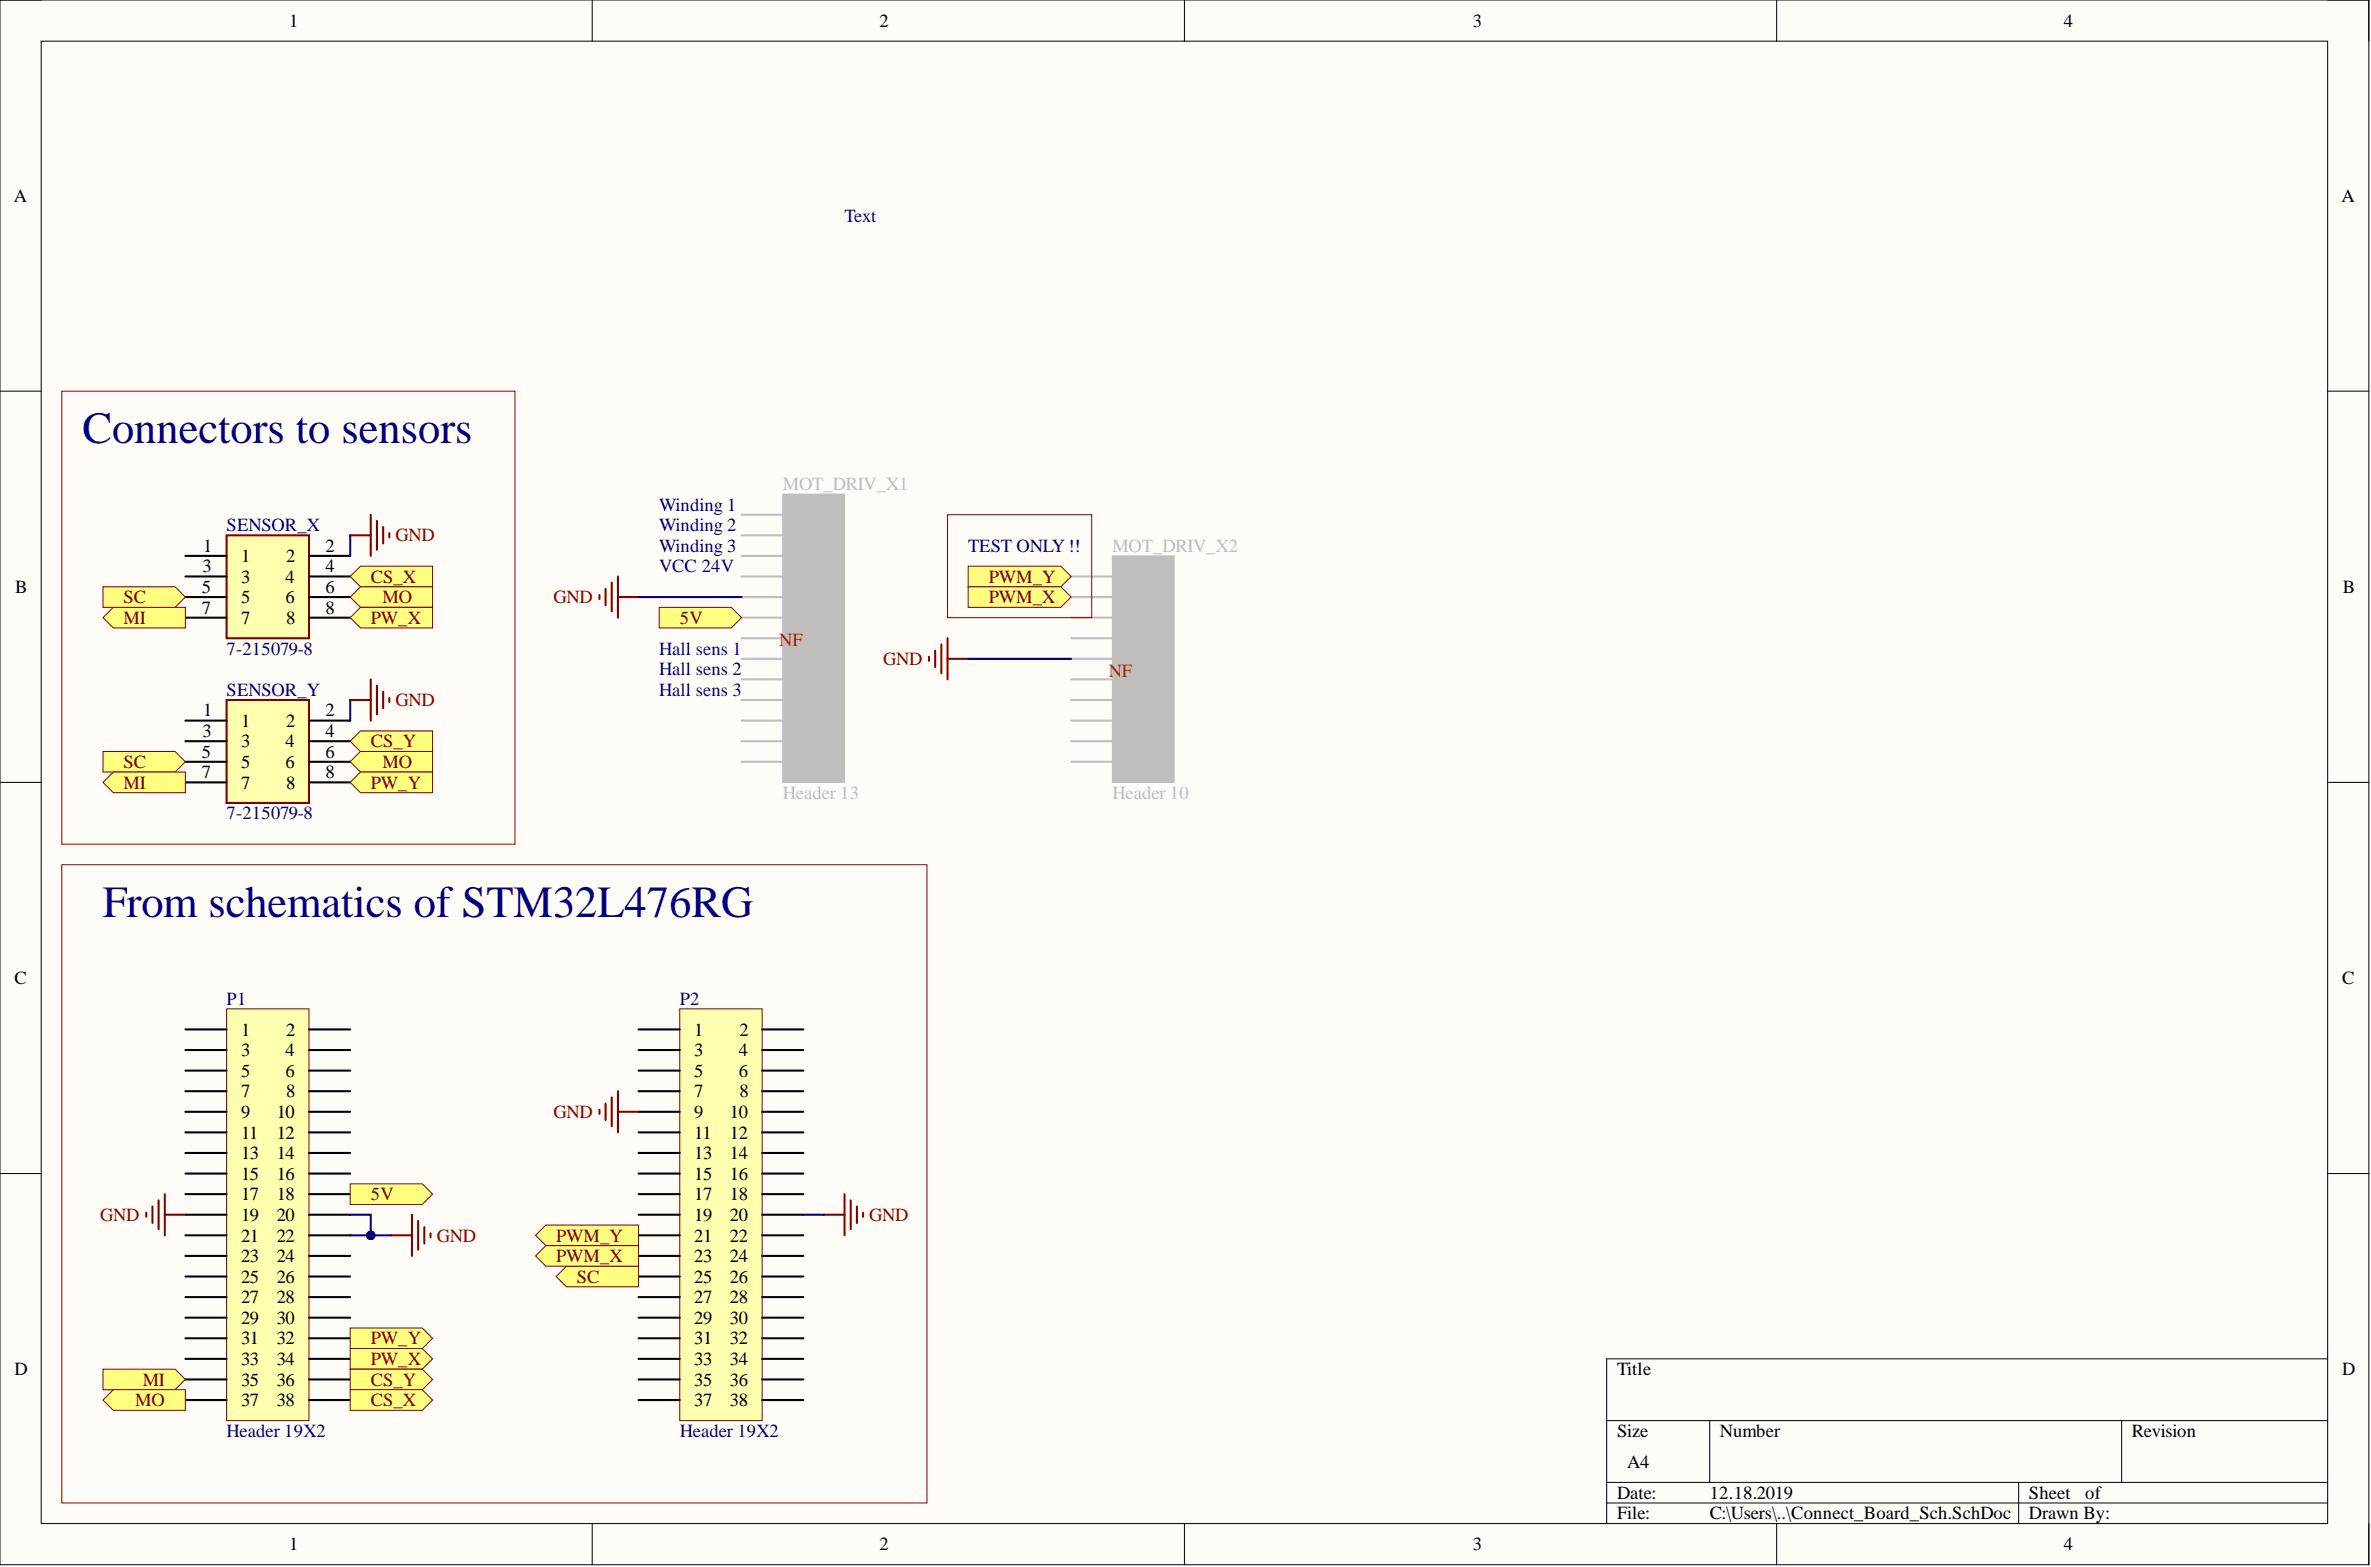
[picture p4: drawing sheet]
<svg xmlns="http://www.w3.org/2000/svg" width="292mm" height="193mm" viewBox="0 0 292 193" stroke-linecap="round" stroke-linejoin="round" font-family="sans-serif">
<defs><g id="words">
<g font-size="5.5" fill="#000080">
<text x="10.2" y="54.6">Connectors to sensors</text>
<text x="12.7" y="112.9">From schematics of STM32L476RG</text>
</g>
<g font-size="2.3">
<text x="35.6" y="3.3">1</text>
<text x="108.4" y="3.3">2</text>
<text x="181.4" y="3.3">3</text>
<text x="254.3" y="3.3">4</text>
<text x="1.7" y="24.8">A</text>
<text x="288.5" y="24.8">A</text>
<text x="25" y="70.5">3</text>
<text x="25" y="67.9">1</text>
<text x="29.7" y="69.2">1</text>
<text x="29.7" y="71.8">3</text>
<text x="35.2" y="71.8">4</text>
<text x="35.3" y="69.2">2</text>
<text x="40.1" y="67.9">2</text>
<text x="40.1" y="70.5">4</text>
<text x="1.9" y="73">B</text>
<text x="24.9" y="73">5</text>
<text x="24.9" y="75.6">7</text>
<text x="29.7" y="74.3">5</text>
<text x="29.7" y="76.8">7</text>
<text x="35.2" y="74.3">6</text>
<text x="35.3" y="76.8">8</text>
<text x="40.1" y="73">6</text>
<text x="40.1" y="75.6">8</text>
<text x="288.6" y="73">B</text>
<text x="25" y="88.2">1</text>
<text x="29.7" y="89.5">1</text>
<text x="35.3" y="89.5">2</text>
<text x="40.1" y="88.2">2</text>
<text x="24.9" y="93.3">5</text>
<text x="24.9" y="95.8">7</text>
<text x="25" y="90.8">3</text>
<text x="29.7" y="92">3</text>
<text x="29.7" y="94.6">5</text>
<text x="35.2" y="92">4</text>
<text x="35.2" y="94.6">6</text>
<text x="40.1" y="90.8">4</text>
<text x="40.1" y="93.3">6</text>
<text x="40.1" y="95.8">8</text>
<text x="29.7" y="97.1">7</text>
<text x="35.3" y="97.1">8</text>
<text x="1.8" y="121.2">C</text>
<text x="288.5" y="121.2">C</text>
<text x="29.7" y="127.5">1</text>
<text x="29.7" y="130.1">3</text>
<text x="35.2" y="130.1">4</text>
<text x="35.3" y="127.5">2</text>
<text x="85.5" y="127.5">1</text>
<text x="85.5" y="130.1">3</text>
<text x="91" y="130.1">4</text>
<text x="91.1" y="127.5">2</text>
<text x="29.7" y="132.6">5</text>
<text x="29.7" y="135.1">7</text>
<text x="29.7" y="137.7">9</text>
<text x="34.1" y="137.7">10</text>
<text x="35.2" y="132.6">6</text>
<text x="35.3" y="135.1">8</text>
<text x="85.5" y="132.6">5</text>
<text x="85.5" y="135.1">7</text>
<text x="85.5" y="137.7">9</text>
<text x="89.9" y="137.7">10</text>
<text x="91" y="132.6">6</text>
<text x="91.1" y="135.1">8</text>
<text x="29.7" y="140.2">11</text>
<text x="29.7" y="142.7">13</text>
<text x="34.1" y="140.2">12</text>
<text x="34.1" y="142.7">14</text>
<text x="85.5" y="140.2">11</text>
<text x="85.5" y="142.7">13</text>
<text x="89.9" y="140.2">12</text>
<text x="89.9" y="142.7">14</text>
<text x="29.7" y="145.3">15</text>
<text x="29.7" y="147.8">17</text>
<text x="34.1" y="145.3">16</text>
<text x="34.1" y="147.8">18</text>
<text x="85.5" y="145.3">15</text>
<text x="85.5" y="147.8">17</text>
<text x="89.9" y="145.3">16</text>
<text x="89.9" y="147.8">18</text>
<text x="29.7" y="150.4">19</text>
<text x="29.7" y="152.9">21</text>
<text x="29.7" y="155.4">23</text>
<text x="34.1" y="150.4">20</text>
<text x="34.1" y="152.9">22</text>
<text x="34.1" y="155.4">24</text>
<text x="85.5" y="150.4">19</text>
<text x="85.5" y="152.9">21</text>
<text x="85.5" y="155.4">23</text>
<text x="89.9" y="150.4">20</text>
<text x="89.9" y="152.9">22</text>
<text x="89.9" y="155.4">24</text>
<text x="29.7" y="158">25</text>
<text x="29.7" y="160.5">27</text>
<text x="34.1" y="158">26</text>
<text x="34.1" y="160.5">28</text>
<text x="85.5" y="158">25</text>
<text x="85.5" y="160.5">27</text>
<text x="89.9" y="158">26</text>
<text x="89.9" y="160.5">28</text>
<text x="29.7" y="163">29</text>
<text x="29.7" y="165.6">31</text>
<text x="34.1" y="163">30</text>
<text x="34.1" y="165.6">32</text>
<text x="85.5" y="163">29</text>
<text x="85.5" y="165.6">31</text>
<text x="89.9" y="163">30</text>
<text x="89.9" y="165.6">32</text>
<text x="1.8" y="169.4">D</text>
<text x="29.7" y="168.1">33</text>
<text x="29.7" y="170.6">35</text>
<text x="29.7" y="173.2">37</text>
<text x="34.1" y="168.1">34</text>
<text x="34.1" y="170.6">36</text>
<text x="34.1" y="173.2">38</text>
<text x="85.5" y="168.1">33</text>
<text x="85.5" y="170.6">35</text>
<text x="85.5" y="173.2">37</text>
<text x="89.9" y="168.1">34</text>
<text x="89.9" y="170.6">36</text>
<text x="89.9" y="173.2">38</text>
<text x="199.2" y="169.4">Title</text>
<text x="288.5" y="169.4">D</text>
<text x="199.2" y="177">Size</text>
<text x="211.9" y="177">Number</text>
<text x="262.7" y="177">Revision</text>
<text x="199.2" y="184.6">Date:</text>
<text x="200.5" y="180.8">A4</text>
<text x="210.6" y="184.6">12.18.2019</text>
<text x="250" y="184.6">Sheet</text>
<text x="256.9" y="184.6">of</text>
<text x="35.6" y="190.9">1</text>
<text x="108.4" y="190.9">2</text>
<text x="181.4" y="190.9">3</text>
<text x="199.2" y="187.1">File:</text>
<text x="210.6" y="187.1">C:\Users\..\Connect_Board_Sch.SchDoc</text>
<text x="250" y="187.1">Drawn By:</text>
<text x="254.3" y="190.9">4</text>
</g>
<g font-size="2.3" fill="#000080">
<text x="104" y="27.4">Text</text>
<text x="27.9" y="65.4">SENSOR_X</text>
<text x="81.2" y="62.9">Winding 1</text>
<text x="81.2" y="65.4">Winding 2</text>
<text x="81.2" y="67.9">Winding 3</text>
<text x="81.2" y="70.5">VCC 24V</text>
<text x="119.3" y="67.9">TEST ONLY !!</text>
<text x="27.9" y="80.6">7-215079-8</text>
<text x="81.2" y="80.6">Hall sens 1</text>
<text x="81.2" y="83.2">Hall sens 2</text>
<text x="27.9" y="85.7">SENSOR_Y</text>
<text x="81.2" y="85.7">Hall sens 3</text>
<text x="27.9" y="100.9">7-215079-8</text>
<text x="27.9" y="123.7">P1</text>
<text x="83.7" y="123.7">P2</text>
<text x="27.9" y="177">Header 19X2</text>
<text x="83.7" y="177">Header 19X2</text>
</g>
<g font-size="2.3" fill="#bfbebc">
<text x="96.4" y="60.3">MOT_DRIV_X1</text>
<text x="137" y="67.9">MOT_DRIV_X2</text>
<text x="138.8" y="81.9">5</text>
<text x="138.8" y="84.4">6</text>
<text x="96.4" y="98.4">Header 13</text>
<text x="137" y="98.4">Header 10</text>
</g>
<g font-size="2.3" fill="#800000">
<text x="45.7" y="71.8">CS_X</text>
<text x="48.7" y="66.7">GND</text>
<text x="121.8" y="71.8">PWM_Y</text>
<text x="15.2" y="76.8">MI</text>
<text x="15.2" y="74.3">SC</text>
<text x="45.7" y="76.8">PW_X</text>
<text x="47.1" y="74.3">MO</text>
<text x="68.2" y="74.3">GND</text>
<text x="83.7" y="76.8">5V</text>
<text x="121.8" y="74.3">PWM_X</text>
<text x="108.8" y="81.9">GND</text>
<text x="48.7" y="87">GND</text>
<text x="15.2" y="94.6">SC</text>
<text x="45.7" y="92">CS_Y</text>
<text x="47.1" y="94.6">MO</text>
<text x="15.2" y="97.1">MI</text>
<text x="45.7" y="97.1">PW_Y</text>
<text x="68.2" y="137.7">GND</text>
<text x="45.7" y="147.8">5V</text>
<text x="12.4" y="150.4">GND</text>
<text x="53.8" y="152.9">GND</text>
<text x="68.5" y="152.9">PWM_Y</text>
<text x="68.5" y="155.4">PWM_X</text>
<text x="107.1" y="150.4">GND</text>
<text x="71.1" y="158">SC</text>
<text x="43.1" y="166.8">PW_X</text>
<text x="45.7" y="165.6">PW_Y</text>
<text x="16.7" y="173.2">MO</text>
<text x="17.6" y="170.6">MI</text>
<text x="45.7" y="168.1">PW_X</text>
<text x="45.7" y="170.6">CS_Y</text>
<text x="45.7" y="173.2">CS_X</text>
</g>
<g font-size="2.3" fill="#f00">
<text x="96" y="79.5">NF7</text>
<text x="136.6" y="83.3">NF</text>
</g>
</g></defs>
<path d="M0 0h291.8v192.7h-291.8z" fill-rule="evenodd" fill="#fffcf8"/>
<path d="M0 0h291.8v192.7h-291.8z" fill="none" stroke="#000" stroke-width=".12"/>
<path d="M5.1 5.1h281.7v182.5h-281.7z" fill-rule="evenodd" fill="#fffcf8"/>
<g fill="none" stroke="#000" stroke-width=".12">
<path d="M0 0h5.1M73 0v5.1M145.9 0v5.1M218.9 0v5.1M286.8 0h5v5.1M5.1 5.1h281.7v182.5h-281.7zM0 48.2h5.1M286.8 48.2h5M0 96.3h5.1M286.8 96.3h5M0 144.5h5.1M286.8 144.5h5"/>
<path d="M197.9 174.9h88.9M210.6 174.9v7.7M261.4 174.9v7.7M286.8 167.3h-88.9v20.3M73 187.6v5.1M145.9 187.6v5.1M197.9 182.6h88.9M197.9 185.1h88.9M218.9 187.6v5.1M248.7 182.6v5M291.8 187.6v5.1"/>
</g>
<path d="M27.9 65.9h10.2v12.7h-10.2z" fill-rule="evenodd" fill="#ffffb0"/>
<path d="M27.9 65.9h10.2v12.7h-10.2z" fill="none" stroke="#800000" stroke-width=".25"/>
<path d="M22.8 68.5h5.1M22.8 71h5.1M22.8 73.5h5.1M22.8 76.1h5.1M38.1 68.5h5M38.1 71h5M38.1 73.5h5M38.1 76.1h5" fill="none" stroke="#000" stroke-width=".25"/>
<path d="M27.9 124.2h10.2v50.7h-10.2z" fill-rule="evenodd" fill="#ffffb0"/>
<path d="M27.9 124.2h10.2v50.7h-10.2z" fill="none" stroke="#800000" stroke-width=".12"/>
<g fill="none" stroke="#000" stroke-width=".25">
<path d="M22.8 126.8h5.1M22.8 129.3h5.1M22.8 131.8h5.1M22.8 134.4h5.1M22.8 136.9h5.1M22.8 139.4h5.1M38.1 126.8h5M38.1 129.3h5M38.1 131.8h5M38.1 134.4h5M38.1 136.9h5M38.1 139.4h5"/>
<path d="M22.8 142h5.1M22.8 144.5h5.1M22.8 147.1h5.1M22.8 149.6h5.1M22.8 152.1h5.1M22.8 154.7h5.1M22.8 157.2h5.1M22.8 159.7h5.1M38.1 142h5M38.1 144.5h5M38.1 147.1h5M38.1 149.6h5"/>
<path d="M38.1 152.1h5M38.1 154.7h5M38.1 157.2h5M38.1 159.7h5M22.8 162.3h5.1M22.8 164.8h5.1M22.8 167.3h5.1M22.8 169.9h5.1M22.8 172.4h5.1M38.1 162.3h5M38.1 164.8h5M38.1 167.3h5"/>
<path d="M38.1 169.9h5M38.1 172.4h5"/>
</g>
<path d="M83.7 124.2h10.2v50.7h-10.2z" fill-rule="evenodd" fill="#ffffb0"/>
<path d="M83.7 124.2h10.2v50.7h-10.2z" fill="none" stroke="#800000" stroke-width=".12"/>
<g fill="none" stroke="#000" stroke-width=".25">
<path d="M78.7 126.8h5M78.7 129.3h5M78.7 131.8h5M78.7 134.4h5M78.7 136.9h5M78.7 139.4h5M93.9 126.8h5.1M93.9 129.3h5.1M93.9 131.8h5.1M93.9 134.4h5.1M93.9 136.9h5.1M93.9 139.4h5.1"/>
<path d="M78.7 142h5M78.7 144.5h5M78.7 147.1h5M78.7 149.6h5M78.7 152.1h5M78.7 154.7h5M78.7 157.2h5M78.7 159.7h5M93.9 142h5.1M93.9 144.5h5.1M93.9 147.1h5.1M93.9 149.6h5.1"/>
<path d="M93.9 152.1h5.1M93.9 154.7h5.1M93.9 157.2h5.1M93.9 159.7h5.1M78.7 162.3h5M78.7 164.8h5M78.7 167.3h5M78.7 169.9h5M78.7 172.4h5M93.9 162.3h5.1M93.9 164.8h5.1M93.9 167.3h5.1"/>
<path d="M93.9 169.9h5.1M93.9 172.4h5.1"/>
</g>
<path d="M27.9 86.2h10.2v12.7h-10.2z" fill-rule="evenodd" fill="#ffffb0"/>
<g fill="none" stroke="#800000" stroke-width=".25">
<path d="M43.1 65.9h2.6M45.7 63.4v5.1M46.4 64.1v3.6M47.2 64.9v2M48 65.7v.5M27.9 86.2h10.2v12.7h-10.2zM43.1 86.2h2.6M45.7 83.7v5M46.4 84.4v3.6M47.2 85.2v2M48 86v.5M48.2 152.1h2.6"/>
<path d="M50.8 149.6v5.1M51.5 150.4v3.5M52.3 151.1v2M53 151.9v.5"/>
</g>
<path d="M22.8 88.7h5.1M22.8 91.3h5.1M22.8 93.8h5.1M22.8 96.3h5.1M38.1 88.7h5M38.1 91.3h5M38.1 93.8h5M38.1 96.3h5" fill="none" stroke="#000" stroke-width=".25"/>
<path d="M43.1 163.5h8.9l1.3 1.3-1.3 1.3h-8.9z" fill-rule="evenodd" fill="#ffff80"/>
<path d="M43.1 163.5h8.9l1.3 1.3-1.3 1.3h-8.9z" fill="none" stroke="#800000" stroke-width=".12"/>
<path d="M43.1 166.1h8.9l1.3 1.2-1.3 1.3h-8.9z" fill-rule="evenodd" fill="#ffff80"/>
<path d="M43.1 166.1h8.9l1.3 1.2-1.3 1.3h-8.9z" fill="none" stroke="#800000" stroke-width=".12"/>
<path d="M43.1 168.6h8.9l1.3 1.3-1.3 1.2h-8.9z" fill-rule="evenodd" fill="#ffff80"/>
<path d="M43.1 168.6h8.9l1.3 1.3-1.3 1.2h-8.9z" fill="none" stroke="#800000" stroke-width=".12"/>
<path d="M43.1 171.1h8.9l1.3 1.3-1.3 1.3h-8.9z" fill-rule="evenodd" fill="#ffff80"/>
<path d="M43.1 171.1h8.9l1.3 1.3-1.3 1.3h-8.9z" fill="none" stroke="#800000" stroke-width=".12"/>
<path d="M12.7 168.6h8.9l1.2 1.3-1.2 1.2h-8.9z" fill-rule="evenodd" fill="#ffff80"/>
<path d="M12.7 168.6h8.9l1.2 1.3-1.2 1.2h-8.9z" fill="none" stroke="#800000" stroke-width=".12"/>
<path d="M12.7 172.4l1.3-1.3h8.8v2.6h-8.8z" fill-rule="evenodd" fill="#ffff80"/>
<path d="M12.7 172.4l1.3-1.3h8.8v2.6h-8.8z" fill="none" stroke="#800000" stroke-width=".12"/>
<path d="M68.5 157.2l1.3-1.3h8.9v2.6h-8.9z" fill-rule="evenodd" fill="#ffff80"/>
<path d="M68.5 157.2l1.3-1.3h8.9v2.6h-8.9z" fill="none" stroke="#800000" stroke-width=".12"/>
<path d="M12.7 92.5h8.9l1.2 1.3-1.2 1.3h-8.9z" fill-rule="evenodd" fill="#ffff80"/>
<path d="M12.7 92.5h8.9l1.2 1.3-1.2 1.3h-8.9z" fill="none" stroke="#800000" stroke-width=".12"/>
<path d="M12.7 96.3l1.3-1.2h8.8v2.5h-8.8z" fill-rule="evenodd" fill="#ffff80"/>
<path d="M12.7 96.3l1.3-1.2h8.8v2.5h-8.8z" fill="none" stroke="#800000" stroke-width=".12"/>
<path d="M43.1 93.8l1.3-1.3h8.9v2.6h-8.9z" fill-rule="evenodd" fill="#ffff80"/>
<path d="M43.1 93.8l1.3-1.3h8.9v2.6h-8.9z" fill="none" stroke="#800000" stroke-width=".12"/>
<path d="M43.1 96.3l1.3-1.2h8.9v2.5h-8.9z" fill-rule="evenodd" fill="#ffff80"/>
<path d="M43.1 96.3l1.3-1.2h8.9v2.5h-8.9z" fill="none" stroke="#800000" stroke-width=".12"/>
<path d="M43.1 91.3l1.3-1.3h8.9v2.5h-8.9z" fill-rule="evenodd" fill="#ffff80"/>
<path d="M43.1 91.3l1.3-1.3h8.9v2.5h-8.9z" fill="none" stroke="#800000" stroke-width=".12"/>
<g fill="none" stroke="#800000" stroke-width=".25">
<path d="M73.8 136.7v.5M74.6 135.9v2M75.4 135.1v3.6M76.1 134.4v5M76.1 136.9h2.6M18 149.3v.5M18.8 148.6v2M19.5 147.8v3.6M20.3 149.6h2.5M20.3 147.1v5M101.5 149.6h2.5M104 147.1v5"/>
<path d="M104.8 147.8v3.6M105.6 148.6v2M106.3 149.3v.5"/>
</g>
<path d="M43.1 71l1.3-1.3h8.9v2.6h-8.9z" fill-rule="evenodd" fill="#ffff80"/>
<path d="M43.1 71l1.3-1.3h8.9v2.6h-8.9z" fill="none" stroke="#800000" stroke-width=".12"/>
<path d="M43.1 73.5l1.3-1.2h8.9v2.5h-8.9z" fill-rule="evenodd" fill="#ffff80"/>
<path d="M43.1 73.5l1.3-1.2h8.9v2.5h-8.9z" fill="none" stroke="#800000" stroke-width=".12"/>
<path d="M43.1 76.1l1.3-1.3h8.9v2.5h-8.9z" fill-rule="evenodd" fill="#ffff80"/>
<path d="M43.1 76.1l1.3-1.3h8.9v2.5h-8.9z" fill="none" stroke="#800000" stroke-width=".12"/>
<path d="M12.7 76.1l1.3-1.3h8.8v2.5h-8.8z" fill-rule="evenodd" fill="#ffff80"/>
<path d="M12.7 76.1l1.3-1.3h8.8v2.5h-8.8z" fill="none" stroke="#800000" stroke-width=".12"/>
<path d="M12.7 72.3h8.9l1.2 1.2-1.2 1.3h-8.9z" fill-rule="evenodd" fill="#ffff80"/>
<path d="M7.6 48.2h55.8v55.8h-55.8zM12.7 72.3h8.9l1.2 1.2-1.2 1.3h-8.9zM7.6 106.5h106.6v78.6h-106.6z" fill="none" stroke="#800000" stroke-width=".12"/>
<path d="M96.4 60.8h7.6v35.5h-7.6z" fill-rule="evenodd" fill="#bfbebc"/>
<path d="M96.4 60.8h7.6v35.5h-7.6z" fill="none" stroke="#bfbebc" stroke-width=".12"/>
<g fill="none" stroke="#bfbebc" stroke-width=".25">
<path d="M91.4 63.4h5M91.4 65.9h5M91.4 68.5h5M91.4 71h5M91.4 73.5h5M91.4 76.1h5M91.4 78.6h5M91.4 81.1h5M91.4 83.7h5M91.4 86.2h5M91.4 88.7h5M91.4 91.3h5"/>
<path d="M91.4 93.8h5"/>
</g>
<path d="M137 68.5h7.6v27.8h-7.6z" fill-rule="evenodd" fill="#bfbebc"/>
<path d="M137 68.5h7.6v27.8h-7.6z" fill="none" stroke="#bfbebc" stroke-width=".12"/>
<path d="M132 71h5M132 73.5h5M132 76.1h5M132 78.6h5M132 81.1h5M132 83.7h5M132 86.2h5M132 88.7h5M132 91.3h5M132 93.8h5" fill="none" stroke="#bfbebc" stroke-width=".25"/>
<path d="M73.8 73.3v.5M74.6 72.5v2M75.4 71.8v3.5M76.1 71v5.1M76.1 73.5h2.6" fill="none" stroke="#800000" stroke-width=".25"/>
<path d="M43.1 145.8h8.9l1.3 1.3-1.3 1.2h-8.9z" fill-rule="evenodd" fill="#ffff80"/>
<path d="M43.1 145.8h8.9l1.3 1.3-1.3 1.2h-8.9z" fill="none" stroke="#800000" stroke-width=".12"/>
<path d="M81.2 74.8h8.9l1.3 1.3-1.3 1.2h-8.9z" fill-rule="evenodd" fill="#ffff80"/>
<path d="M81.2 74.8h8.9l1.3 1.3-1.3 1.2h-8.9z" fill="none" stroke="#800000" stroke-width=".12"/>
<path d="M116 79.4v3.5M116.7 78.6v5.1M114.5 80.9v.5M115.2 80.1v2M116.7 81.1h2.6" fill="none" stroke="#800000" stroke-width=".25"/>
<path d="M66 152.1l1.2-1.2h11.5v2.5h-11.5z" fill-rule="evenodd" fill="#ffff80"/>
<path d="M66 152.1l1.2-1.2h11.5v2.5h-11.5z" fill="none" stroke="#800000" stroke-width=".12"/>
<path d="M66 154.7l1.2-1.3h11.5v2.5h-11.5z" fill-rule="evenodd" fill="#ffff80"/>
<path d="M66 154.7l1.2-1.3h11.5v2.5h-11.5z" fill="none" stroke="#800000" stroke-width=".12"/>
<path d="M43.1 86.2v2.5M43.1 152.1h2.6" fill="none" stroke="#000080" stroke-width=".25"/>
<circle cx="45.7" cy="152.1" r=".51" fill="#000080"/>
<circle cx="45.7" cy="152.1" r=".51" fill="none" stroke="#000080" stroke-width=".12"/>
<path d="M43.1 149.6h2.6v2.5" fill="none" stroke="#000080" stroke-width=".25"/>
<circle cx="45.7" cy="152.1" r=".51" fill="#000080"/>
<circle cx="45.7" cy="152.1" r=".51" fill="none" stroke="#000080" stroke-width=".12"/>
<path d="M45.7 152.1h2.5" fill="none" stroke="#000080" stroke-width=".25"/>
<circle cx="45.7" cy="152.1" r=".51" fill="#000080"/>
<circle cx="45.7" cy="152.1" r=".51" fill="none" stroke="#000080" stroke-width=".12"/>
<path d="M43.1 65.9v2.6M78.7 73.5h12.7M119.3 81.1h12.7M99 149.6h2.5" fill="none" stroke="#000080" stroke-width=".25"/>
<path d="M119.3 69.7h11.4l1.3 1.3-1.3 1.3h-11.4z" fill-rule="evenodd" fill="#ffff80"/>
<path d="M119.3 69.7h11.4l1.3 1.3-1.3 1.3h-11.4z" fill="none" stroke="#800000" stroke-width=".12"/>
<path d="M119.3 72.3h11.4l1.3 1.2-1.3 1.3h-11.4z" fill-rule="evenodd" fill="#ffff80"/>
<path d="M116.7 63.4h17.8v12.7h-17.8zM119.3 72.3h11.4l1.3 1.2-1.3 1.3h-11.4z" fill="none" stroke="#800000" stroke-width=".12"/>
<use href="#words"/>
</svg>
